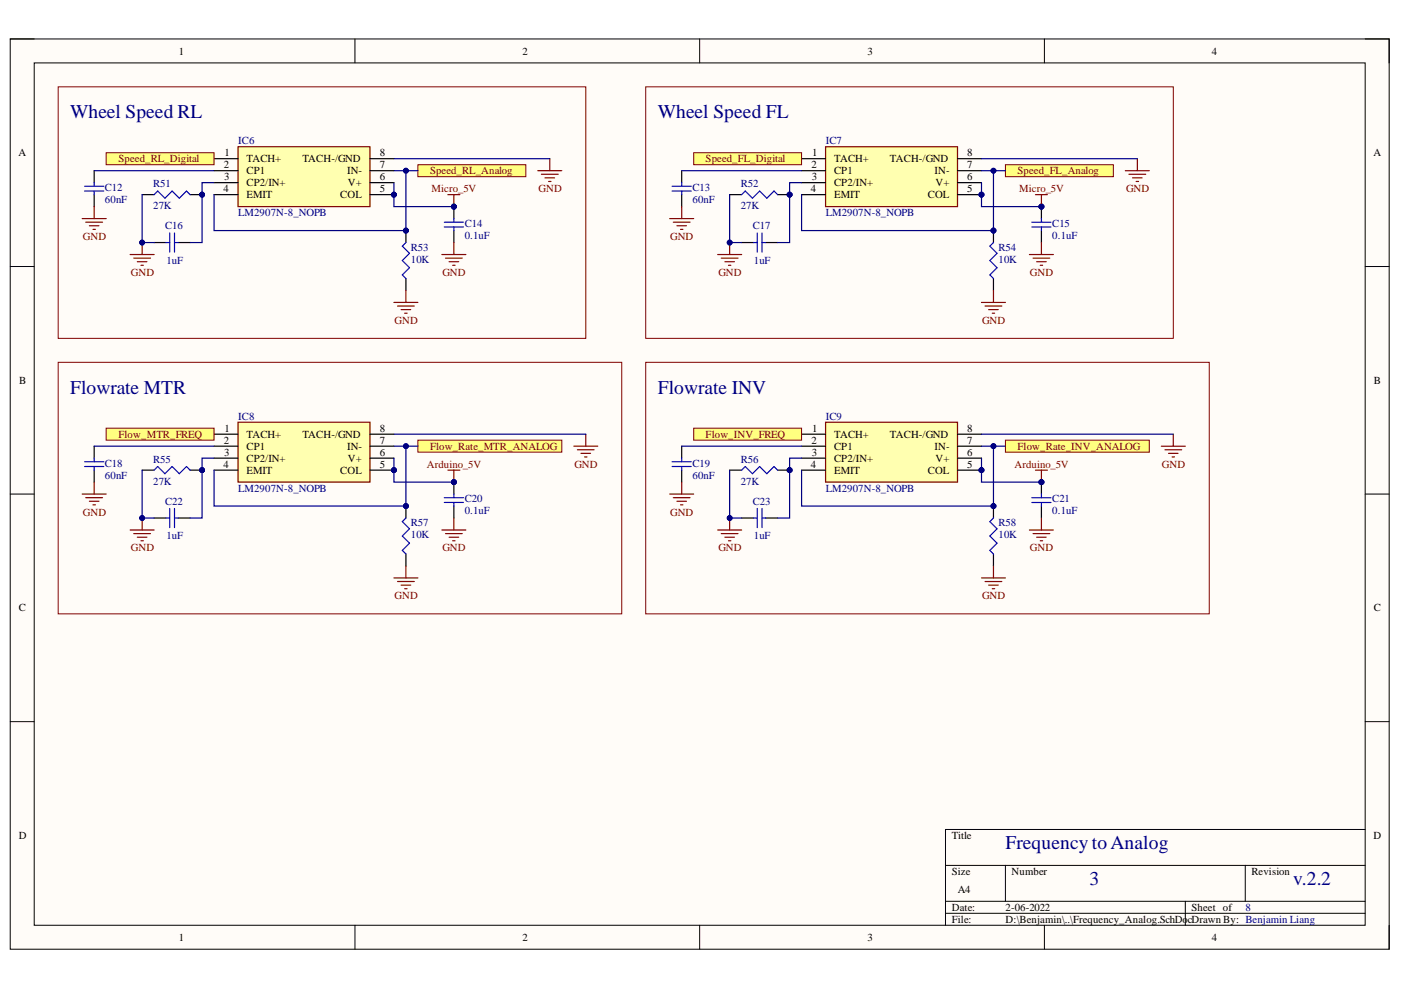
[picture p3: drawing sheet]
<svg xmlns="http://www.w3.org/2000/svg" width="297mm" height="210mm" viewBox="0 0 297 210" stroke-linecap="round" stroke-linejoin="round" font-family="sans-serif">
<defs><g id="words">
<g font-size="4.1" fill="#000080">
<text x="14.9" y="25.1">Wheel Speed RL</text>
<text x="139.5" y="25.1">Wheel Speed FL</text>
<text x="14.9" y="83.5">Flowrate MTR</text>
<text x="139.5" y="83.5">Flowrate INV</text>
<text x="213.2" y="180">Frequency to Analog</text>
<text x="231" y="187.6">3</text>
<text x="274.2" y="187.6">v.2.2</text>
</g>
<g font-size="2.3">
<text x="37.9" y="11.6">1</text>
<text x="110.8" y="11.6">2</text>
<text x="183.9" y="11.6">3</text>
<text x="256.9" y="11.6">4</text>
<text x="3.9" y="33.1">A</text>
<text x="47.4" y="35.6">2</text>
<text x="47.6" y="33.1">1</text>
<text x="52.3" y="34.4">TACH+</text>
<text x="64.1" y="34.4">TACH-/GND</text>
<text x="80.5" y="33.1">8</text>
<text x="80.5" y="35.6">7</text>
<text x="172" y="35.6">2</text>
<text x="172.2" y="33.1">1</text>
<text x="176.8" y="34.4">TACH+</text>
<text x="188.7" y="34.4">TACH-/GND</text>
<text x="205.1" y="33.1">8</text>
<text x="205.1" y="35.6">7</text>
<text x="291.2" y="33.1">A</text>
<text x="47.4" y="40.7">4</text>
<text x="47.5" y="38.2">3</text>
<text x="52.3" y="36.9">CP1</text>
<text x="52.3" y="39.4">CP2/IN+</text>
<text x="52.3" y="42">EMIT</text>
<text x="72.1" y="42">COL</text>
<text x="73.6" y="36.9">IN-</text>
<text x="73.7" y="39.4">V+</text>
<text x="80.5" y="38.2">6</text>
<text x="80.5" y="40.7">5</text>
<text x="171.9" y="40.7">4</text>
<text x="172.1" y="38.2">3</text>
<text x="176.8" y="36.9">CP1</text>
<text x="176.8" y="39.4">CP2/IN+</text>
<text x="176.8" y="42">EMIT</text>
<text x="196.7" y="42">COL</text>
<text x="198.2" y="36.9">IN-</text>
<text x="198.3" y="39.4">V+</text>
<text x="205.1" y="38.2">6</text>
<text x="205.1" y="40.7">5</text>
<text x="4.1" y="81.4">B</text>
<text x="291.3" y="81.4">B</text>
<text x="47.4" y="94.1">2</text>
<text x="47.6" y="91.5">1</text>
<text x="52.3" y="92.8">TACH+</text>
<text x="52.3" y="95.4">CP1</text>
<text x="64.1" y="92.8">TACH-/GND</text>
<text x="73.6" y="95.4">IN-</text>
<text x="80.5" y="91.5">8</text>
<text x="80.5" y="94.1">7</text>
<text x="172" y="94.1">2</text>
<text x="172.2" y="91.5">1</text>
<text x="176.8" y="92.8">TACH+</text>
<text x="176.8" y="95.4">CP1</text>
<text x="188.7" y="92.8">TACH-/GND</text>
<text x="198.2" y="95.4">IN-</text>
<text x="205.1" y="91.5">8</text>
<text x="205.1" y="94.1">7</text>
<text x="47.4" y="99.2">4</text>
<text x="47.5" y="96.6">3</text>
<text x="52.3" y="97.9">CP2/IN+</text>
<text x="52.3" y="100.4">EMIT</text>
<text x="72.1" y="100.4">COL</text>
<text x="73.7" y="97.9">V+</text>
<text x="80.5" y="96.6">6</text>
<text x="80.5" y="99.2">5</text>
<text x="171.9" y="99.2">4</text>
<text x="172.1" y="96.6">3</text>
<text x="176.8" y="97.9">CP2/IN+</text>
<text x="176.8" y="100.4">EMIT</text>
<text x="196.7" y="100.4">COL</text>
<text x="198.3" y="97.9">V+</text>
<text x="205.1" y="96.6">6</text>
<text x="205.1" y="99.2">5</text>
<text x="4" y="129.6">C</text>
<text x="291.3" y="129.6">C</text>
<text x="4" y="177.8">D</text>
<text x="201.8" y="177.8">Title</text>
<text x="291.2" y="177.8">D</text>
<text x="201.8" y="185.5">Size</text>
<text x="214.5" y="185.5">Number</text>
<text x="265.3" y="185.5">Revision</text>
<text x="203.1" y="189.3">A4</text>
<text x="201.8" y="193.1">Date:</text>
<text x="201.8" y="195.7">File:</text>
<text x="213.2" y="193.1">2-06-2022</text>
<text x="213.2" y="195.7">D:\Benjamin\..\Frequency_Analog.SchDo</text>
<text x="251.8" y="195.7">cDrawn By: Benjamin Liang</text>
<text x="252.6" y="193.1">Sheet of</text>
<text x="37.9" y="199.5">1</text>
<text x="110.8" y="199.5">2</text>
<text x="183.9" y="199.5">3</text>
<text x="256.9" y="199.5">4</text>
</g>
<g font-size="2.3" fill="#800000">
<text x="25.1" y="34.4">Speed_RL_Digital</text>
<text x="149.6" y="34.4">Speed_FL_Digital</text>
<text x="91.2" y="36.9">Speed_RL_Analog</text>
<text x="91.5" y="40.7">Micro_5V</text>
<text x="114.2" y="40.7">GND</text>
<text x="215.7" y="36.9">Speed_FL_Analog</text>
<text x="216.1" y="40.7">Micro_5V</text>
<text x="238.8" y="40.7">GND</text>
<text x="17.6" y="50.9">GND</text>
<text x="142.1" y="50.9">GND</text>
<text x="27.7" y="58.5">GND</text>
<text x="93.8" y="58.5">GND</text>
<text x="152.3" y="58.5">GND</text>
<text x="218.4" y="58.5">GND</text>
<text x="83.6" y="68.7">GND</text>
<text x="208.2" y="68.7">GND</text>
<text x="25.1" y="92.8">Flow_MTR_FREQ</text>
<text x="91.2" y="95.4">Flow_Rate_MTR_ANALOG</text>
<text x="149.6" y="92.8">Flow_INV_FREQ</text>
<text x="215.7" y="95.4">Flow_Rate_INV_ANALOG</text>
<text x="90.5" y="99.2">Arduino_5V</text>
<text x="121.8" y="99.2">GND</text>
<text x="215.1" y="99.2">Arduino_5V</text>
<text x="246.4" y="99.2">GND</text>
<text x="17.6" y="109.3">GND</text>
<text x="142.1" y="109.3">GND</text>
<text x="27.7" y="116.9">GND</text>
<text x="93.8" y="116.9">GND</text>
<text x="152.3" y="116.9">GND</text>
<text x="218.4" y="116.9">GND</text>
<text x="83.6" y="127.1">GND</text>
<text x="208.2" y="127.1">GND</text>
</g>
<g font-size="2.3" fill="#000080">
<text x="50.5" y="30.6">IC6</text>
<text x="175.1" y="30.6">IC7</text>
<text x="22.2" y="40.5">C12</text>
<text x="32.5" y="39.7">R51</text>
<text x="146.8" y="40.5">C13</text>
<text x="157.1" y="39.7">R52</text>
<text x="22.2" y="43">60nF</text>
<text x="32.5" y="44.3">27K</text>
<text x="50.5" y="45.8">LM2907N-8_NOPB</text>
<text x="146.8" y="43">60nF</text>
<text x="157.1" y="44.3">27K</text>
<text x="175.1" y="45.8">LM2907N-8_NOPB</text>
<text x="35" y="48.6">C16</text>
<text x="87.1" y="53.2">R53</text>
<text x="98.5" y="48.1">C14</text>
<text x="98.5" y="50.7">0.1uF</text>
<text x="159.6" y="48.6">C17</text>
<text x="211.7" y="53.2">R54</text>
<text x="223.1" y="48.1">C15</text>
<text x="223.1" y="50.7">0.1uF</text>
<text x="35.3" y="56">1uF</text>
<text x="87.1" y="55.8">10K</text>
<text x="159.8" y="56">1uF</text>
<text x="211.7" y="55.8">10K</text>
<text x="50.5" y="89">IC8</text>
<text x="175.1" y="89">IC9</text>
<text x="22.2" y="98.9">C18</text>
<text x="22.2" y="101.5">60nF</text>
<text x="32.5" y="98.2">R55</text>
<text x="146.8" y="98.9">C19</text>
<text x="146.8" y="101.5">60nF</text>
<text x="157.1" y="98.2">R56</text>
<text x="32.5" y="102.7">27K</text>
<text x="35" y="107">C22</text>
<text x="50.5" y="104.2">LM2907N-8_NOPB</text>
<text x="98.5" y="106.5">C20</text>
<text x="157.1" y="102.7">27K</text>
<text x="159.6" y="107">C23</text>
<text x="175.1" y="104.2">LM2907N-8_NOPB</text>
<text x="223.1" y="106.5">C21</text>
<text x="87.1" y="111.6">R57</text>
<text x="98.5" y="109.1">0.1uF</text>
<text x="211.7" y="111.6">R58</text>
<text x="223.1" y="109.1">0.1uF</text>
<text x="35.3" y="114.4">1uF</text>
<text x="87.1" y="114.1">10K</text>
<text x="159.8" y="114.4">1uF</text>
<text x="211.7" y="114.1">10K</text>
<text x="264" y="193.1">8</text>
</g>
</g></defs>
<path d="M2.2 8.3h292.3v193h-292.3z" fill-rule="evenodd" fill="#fffcf8"/>
<path d="M2.2 8.3h292.3v193h-292.3z" fill="none" stroke="#000" stroke-width=".21"/>
<path d="M7.3 13.3h282.1v182.9h-282.1z" fill-rule="evenodd" fill="#fffcf8"/>
<g fill="none" stroke="#000" stroke-width=".21">
<path d="M2.2 8.3h5.1M7.3 13.3h282.1v182.9h-282.1zM75.3 8.3v5M148.3 8.3v5M221.4 8.3v5M289.4 8.3h5.1v5M2.2 56.5h5.1M289.4 56.5h5.1M2.2 104.8h5.1M289.4 104.8h5.1M2.2 153h5.1M289.4 153h5.1"/>
<path d="M289.4 175.9h-88.9v20.3M75.3 196.2v5.1M148.3 196.2v5.1M200.5 183.5h88.9M200.5 191.1h88.9M200.5 193.6h88.9M213.2 183.5v7.6M221.4 196.2v5.1M251.3 191.1v5.1M264 183.5v7.6M294.5 196.2v5.1"/>
</g>
<path d="M12.3 18.4h111.9v53.3h-111.9zM136.9 18.4h111.9v53.3h-111.9zM12.3 76.8h119.5v53.4h-119.5zM136.9 76.8h119.5v53.4h-119.5z" fill="none" stroke="#800000" stroke-width=".21"/>
<circle cx="83.5" cy="41.3" r=".51" fill="#000080"/>
<circle cx="83.5" cy="41.3" r=".51" fill="none" stroke="#000080" stroke-width=".21"/>
<path d="M50.5 31.1h27.9v12.7h-27.9z" fill-rule="evenodd" fill="#ffffb0"/>
<path d="M50.5 31.1h27.9v12.7h-27.9z" fill="none" stroke="#800000" stroke-width=".25"/>
<path d="M45.4 33.6h5.1M45.4 36.2h5.1M45.4 38.7h5.1M78.4 33.6h5.1M78.4 36.2h5.1M78.4 38.7h5.1M45.4 41.3h5.1M78.4 41.3h5.1" fill="none" stroke="#000" stroke-width=".25"/>
<circle cx="83.5" cy="41.3" r=".51" fill="#000080"/>
<circle cx="83.5" cy="41.3" r=".51" fill="none" stroke="#000080" stroke-width=".21"/>
<path d="M22.5 32.4h22.9v2.5h-22.9z" fill-rule="evenodd" fill="#ffff80"/>
<path d="M22.5 32.4h22.9v2.5h-22.9z" fill="none" stroke="#800000" stroke-width=".21"/>
<path d="M114 36.2h5.1M114.8 36.9h3.5M115.5 37.7h2.1M116.3 38.5h.5M116.6 33.6v2.6M17.4 46.3h5.1M18.2 47.1h3.5M18.9 47.9h2.1M19.7 48.6h.5M20 43.8v2.5" fill="none" stroke="#800000" stroke-width=".25"/>
<path d="M20 36.2v2.5M20 41.3v2.5" fill="none" stroke="#000" stroke-width=".25"/>
<path d="M17.9 39.5h4.1M20 38.7v.8M17.9 40.5h4.1M20 40.5v.8" fill="none" stroke="#00f" stroke-width=".25"/>
<circle cx="42.8" cy="41.3" r=".51" fill="#000080"/>
<circle cx="42.8" cy="41.3" r=".51" fill="none" stroke="#000080" stroke-width=".21"/>
<path d="M30.1 41.3h2.6M40.3 41.3h2.5" fill="none" stroke="#000" stroke-width=".25"/>
<circle cx="42.8" cy="41.3" r=".51" fill="#000080"/>
<circle cx="42.8" cy="41.3" r=".51" fill="none" stroke="#000080" stroke-width=".21"/>
<path d="M32.7 41.3l.7-.8 1.6 1.5 1.5-1.5 1.5 1.5 1.5-1.5 .8 .8M35.2 51.4h.8M36 49.4v4.1M37 49.4v4.1M37 51.4h.8" fill="none" stroke="#00f" stroke-width=".25"/>
<path d="M32.7 51.4h2.5M37.8 51.4h2.5" fill="none" stroke="#000" stroke-width=".25"/>
<path d="M27.6 54h5.1M28.4 54.7h3.5M29.1 55.5h2M29.9 56.3h.5M30.1 51.4v2.6" fill="none" stroke="#800000" stroke-width=".25"/>
<circle cx="30.1" cy="51.4" r=".51" fill="#000080"/>
<circle cx="30.1" cy="51.4" r=".51" fill="none" stroke="#000080" stroke-width=".21"/>
<circle cx="96.2" cy="43.8" r=".51" fill="#000080"/>
<circle cx="96.2" cy="43.8" r=".51" fill="none" stroke="#000080" stroke-width=".21"/>
<path d="M96.2 43.8v2.5" fill="none" stroke="#000" stroke-width=".25"/>
<circle cx="96.2" cy="43.8" r=".51" fill="#000080"/>
<circle cx="96.2" cy="43.8" r=".51" fill="none" stroke="#000080" stroke-width=".21"/>
<path d="M96.2 48.9v2.5" fill="none" stroke="#000" stroke-width=".25"/>
<path d="M94.2 48.1h4.1M94.2 47.1h4.1M96.2 46.3v.8M96.2 48.1v.8" fill="none" stroke="#00f" stroke-width=".25"/>
<path d="M93.7 54h5.1M94.5 54.7h3.5M95.2 55.5h2M96 56.3h.5M96.2 51.4v2.6" fill="none" stroke="#800000" stroke-width=".25"/>
<circle cx="86.1" cy="48.9" r=".51" fill="#000080"/>
<circle cx="86.1" cy="48.9" r=".51" fill="none" stroke="#000080" stroke-width=".21"/>
<path d="M86.1 48.9v2.5M86.1 59v2.6" fill="none" stroke="#000" stroke-width=".25"/>
<circle cx="86.1" cy="48.9" r=".51" fill="#000080"/>
<circle cx="86.1" cy="48.9" r=".51" fill="none" stroke="#000080" stroke-width=".21"/>
<path d="M86.1 51.4l-.8 .8 1.5 1.5-1.5 1.5 1.5 1.6-1.5 1.5 .8 .7" fill="none" stroke="#00f" stroke-width=".25"/>
<path d="M83.5 64.1h5.1M84.3 64.9h3.5M85 65.6h2.1M85.8 66.4h.5M86.1 61.6v2.5" fill="none" stroke="#800000" stroke-width=".25"/>
<path d="M88.6 34.9h22.9v2.6h-22.9z" fill-rule="evenodd" fill="#ffff80"/>
<path d="M88.6 34.9h22.9v2.6h-22.9z" fill="none" stroke="#800000" stroke-width=".21"/>
<circle cx="208.1" cy="41.3" r=".51" fill="#000080"/>
<circle cx="208.1" cy="41.3" r=".51" fill="none" stroke="#000080" stroke-width=".21"/>
<path d="M175 31.1h28v12.7h-28z" fill-rule="evenodd" fill="#ffffb0"/>
<path d="M175 31.1h28v12.7h-28z" fill="none" stroke="#800000" stroke-width=".25"/>
<path d="M170 33.6h5M170 36.2h5M170 38.7h5M203 33.6h5.1M203 36.2h5.1M203 38.7h5.1M170 41.3h5M203 41.3h5.1" fill="none" stroke="#000" stroke-width=".25"/>
<circle cx="208.1" cy="41.3" r=".51" fill="#000080"/>
<circle cx="208.1" cy="41.3" r=".51" fill="none" stroke="#000080" stroke-width=".21"/>
<path d="M238.6 36.2h5.1M239.4 37h3.5M240.1 37.7h2.1M240.9 38.5h.5M241.1 33.6v2.6M142 46.3h5.1M142.8 47.1h3.5M143.5 47.9h2M144.3 48.6h.5M144.5 43.8v2.5" fill="none" stroke="#800000" stroke-width=".25"/>
<path d="M144.5 36.2v2.5M144.5 41.3v2.5" fill="none" stroke="#000" stroke-width=".25"/>
<path d="M142.5 39.5h4.1M144.5 38.7v.8M142.5 40.5h4.1M144.5 40.5v.8" fill="none" stroke="#00f" stroke-width=".25"/>
<circle cx="167.4" cy="41.3" r=".51" fill="#000080"/>
<circle cx="167.4" cy="41.3" r=".51" fill="none" stroke="#000080" stroke-width=".21"/>
<path d="M154.7 41.3h2.5M164.9 41.3h2.5" fill="none" stroke="#000" stroke-width=".25"/>
<circle cx="167.4" cy="41.3" r=".51" fill="#000080"/>
<circle cx="167.4" cy="41.3" r=".51" fill="none" stroke="#000080" stroke-width=".21"/>
<path d="M157.2 41.3l.8-.8 1.5 1.5 1.6-1.5 1.5 1.5 1.5-1.5 .8 .8M159.8 51.4h.7M160.5 49.4v4.1M161.6 49.4v4.1M161.6 51.4h.7" fill="none" stroke="#00f" stroke-width=".25"/>
<path d="M157.2 51.4h2.6M162.3 51.4h2.6" fill="none" stroke="#000" stroke-width=".25"/>
<path d="M152.2 54h5M152.9 54.7h3.6M153.7 55.5h2M154.4 56.3h.6M154.7 51.4v2.6" fill="none" stroke="#800000" stroke-width=".25"/>
<circle cx="154.7" cy="51.4" r=".51" fill="#000080"/>
<circle cx="154.7" cy="51.4" r=".51" fill="none" stroke="#000080" stroke-width=".21"/>
<circle cx="220.8" cy="43.8" r=".51" fill="#000080"/>
<circle cx="220.8" cy="43.8" r=".51" fill="none" stroke="#000080" stroke-width=".21"/>
<path d="M220.8 43.8v2.6" fill="none" stroke="#000" stroke-width=".25"/>
<circle cx="220.8" cy="43.8" r=".51" fill="#000080"/>
<circle cx="220.8" cy="43.8" r=".51" fill="none" stroke="#000080" stroke-width=".21"/>
<path d="M220.8 48.9v2.5" fill="none" stroke="#000" stroke-width=".25"/>
<path d="M218.8 48.1h4M218.8 47.1h4M220.8 46.4v.7M220.8 48.1v.8" fill="none" stroke="#00f" stroke-width=".25"/>
<path d="M218.3 54h5M219 54.7h3.6M219.8 55.5h2M220.5 56.2h.6M220.8 51.4v2.6" fill="none" stroke="#800000" stroke-width=".25"/>
<circle cx="210.6" cy="48.9" r=".51" fill="#000080"/>
<circle cx="210.6" cy="48.9" r=".51" fill="none" stroke="#000080" stroke-width=".21"/>
<path d="M210.6 48.9v2.5M210.6 59v2.6" fill="none" stroke="#000" stroke-width=".25"/>
<circle cx="210.6" cy="48.9" r=".51" fill="#000080"/>
<circle cx="210.6" cy="48.9" r=".51" fill="none" stroke="#000080" stroke-width=".21"/>
<path d="M210.6 51.4l-.7 .8 1.5 1.5-1.5 1.5 1.5 1.6-1.5 1.5 .7 .7" fill="none" stroke="#00f" stroke-width=".25"/>
<path d="M208.1 64.1h5.1M208.9 64.9h3.5M209.6 65.6h2M210.4 66.4h.5M210.6 61.6v2.5" fill="none" stroke="#800000" stroke-width=".25"/>
<path d="M147.1 32.4h22.9v2.5h-22.9z" fill-rule="evenodd" fill="#ffff80"/>
<path d="M147.1 32.4h22.9v2.5h-22.9z" fill="none" stroke="#800000" stroke-width=".21"/>
<path d="M213.2 34.9h22.9v2.6h-22.9z" fill-rule="evenodd" fill="#ffff80"/>
<path d="M213.2 34.9h22.9v2.6h-22.9z" fill="none" stroke="#800000" stroke-width=".21"/>
<circle cx="208.1" cy="99.7" r=".51" fill="#000080"/>
<circle cx="208.1" cy="99.7" r=".51" fill="none" stroke="#000080" stroke-width=".21"/>
<path d="M175 89.5h28v12.7h-28z" fill-rule="evenodd" fill="#ffffb0"/>
<path d="M175 89.5h28v12.7h-28z" fill="none" stroke="#800000" stroke-width=".25"/>
<path d="M170 92.1h5M170 94.6h5M170 97.1h5M170 99.7h5M203 92.1h5.1M203 94.6h5.1M203 97.1h5.1M203 99.7h5.1" fill="none" stroke="#000" stroke-width=".25"/>
<circle cx="208.1" cy="99.7" r=".51" fill="#000080"/>
<circle cx="208.1" cy="99.7" r=".51" fill="none" stroke="#000080" stroke-width=".21"/>
<path d="M246.2 94.6h5.1M247 95.4h3.5M247.7 96.1h2.1M248.5 96.9h.5M248.8 92.1v2.5M142 104.8h5.1M142.8 105.5h3.5M143.5 106.3h2M144.3 107h.5M144.5 102.2v2.6" fill="none" stroke="#800000" stroke-width=".25"/>
<path d="M144.5 94.6v2.5M144.5 99.7v2.5" fill="none" stroke="#000" stroke-width=".25"/>
<path d="M142.5 98.9h4.1M142.5 97.9h4.1M144.5 97.1v.8M144.5 98.9v.8" fill="none" stroke="#00f" stroke-width=".25"/>
<circle cx="167.4" cy="99.7" r=".51" fill="#000080"/>
<circle cx="167.4" cy="99.7" r=".51" fill="none" stroke="#000080" stroke-width=".21"/>
<path d="M154.7 99.7h2.5M164.9 99.7h2.5" fill="none" stroke="#000" stroke-width=".25"/>
<circle cx="167.4" cy="99.7" r=".51" fill="#000080"/>
<circle cx="167.4" cy="99.7" r=".51" fill="none" stroke="#000080" stroke-width=".21"/>
<path d="M157.2 99.7l.8-.8 1.5 1.5 1.6-1.5 1.5 1.5 1.5-1.5 .8 .8M159.8 109.8h.7M160.5 107.8v4.1M161.6 107.8v4.1M161.6 109.8h.7" fill="none" stroke="#00f" stroke-width=".25"/>
<path d="M157.2 109.8h2.6M162.3 109.8h2.6" fill="none" stroke="#000" stroke-width=".25"/>
<path d="M152.2 112.4h5M152.9 113.1h3.6M153.7 113.9h2M154.4 114.7h.6M154.7 109.8v2.6" fill="none" stroke="#800000" stroke-width=".25"/>
<circle cx="154.7" cy="109.8" r=".51" fill="#000080"/>
<circle cx="154.7" cy="109.8" r=".51" fill="none" stroke="#000080" stroke-width=".21"/>
<path d="M219.5 99.7h2.6M220.8 99.7v2.5" fill="none" stroke="#800000" stroke-width=".25"/>
<circle cx="220.8" cy="102.2" r=".51" fill="#000080"/>
<circle cx="220.8" cy="102.2" r=".51" fill="none" stroke="#000080" stroke-width=".21"/>
<circle cx="220.8" cy="102.2" r=".51" fill="#000080"/>
<circle cx="220.8" cy="102.2" r=".51" fill="none" stroke="#000080" stroke-width=".21"/>
<path d="M220.8 102.2v2.6" fill="none" stroke="#000" stroke-width=".25"/>
<circle cx="220.8" cy="102.2" r=".51" fill="#000080"/>
<circle cx="220.8" cy="102.2" r=".51" fill="none" stroke="#000080" stroke-width=".21"/>
<path d="M220.8 107.3v2.5" fill="none" stroke="#000" stroke-width=".25"/>
<path d="M218.8 106.5h4M218.8 105.5h4M220.8 104.8v.7M220.8 106.5v.8" fill="none" stroke="#00f" stroke-width=".25"/>
<path d="M218.3 112.4h5M219 113.1h3.6M219.8 113.9h2M220.5 114.7h.6M220.8 109.8v2.6" fill="none" stroke="#800000" stroke-width=".25"/>
<circle cx="210.6" cy="107.3" r=".51" fill="#000080"/>
<circle cx="210.6" cy="107.3" r=".51" fill="none" stroke="#000080" stroke-width=".21"/>
<path d="M210.6 107.3v2.5M210.6 117.5v2.5" fill="none" stroke="#000" stroke-width=".25"/>
<circle cx="210.6" cy="107.3" r=".51" fill="#000080"/>
<circle cx="210.6" cy="107.3" r=".51" fill="none" stroke="#000080" stroke-width=".21"/>
<path d="M210.6 109.8l-.7 .8 1.5 1.5-1.5 1.5 1.5 1.6-1.5 1.5 .7 .8" fill="none" stroke="#00f" stroke-width=".25"/>
<path d="M210.6 120v2.5M208.1 122.5h5.1M208.9 123.3h3.5M209.6 124.1h2M210.4 124.8h.5" fill="none" stroke="#800000" stroke-width=".25"/>
<circle cx="83.5" cy="99.7" r=".51" fill="#000080"/>
<circle cx="83.5" cy="99.7" r=".51" fill="none" stroke="#000080" stroke-width=".21"/>
<path d="M50.5 89.5h27.9v12.7h-27.9z" fill-rule="evenodd" fill="#ffffb0"/>
<path d="M50.5 89.5h27.9v12.7h-27.9z" fill="none" stroke="#800000" stroke-width=".25"/>
<path d="M45.4 92.1h5.1M45.4 94.6h5.1M45.4 97.1h5.1M45.4 99.7h5.1M78.4 92.1h5.1M78.4 94.6h5.1M78.4 97.1h5.1M78.4 99.7h5.1" fill="none" stroke="#000" stroke-width=".25"/>
<circle cx="83.5" cy="99.7" r=".51" fill="#000080"/>
<circle cx="83.5" cy="99.7" r=".51" fill="none" stroke="#000080" stroke-width=".21"/>
<path d="M121.7 94.6h5M122.4 95.4h3.6M123.2 96.1h2M123.9 96.9h.6M124.2 92.1v2.5M17.4 104.8h5.1M18.2 105.5h3.5M18.9 106.3h2.1M19.7 107h.5M20 102.2v2.6" fill="none" stroke="#800000" stroke-width=".25"/>
<path d="M20 94.6v2.5M20 99.7v2.5" fill="none" stroke="#000" stroke-width=".25"/>
<path d="M17.9 98.9h4.1M17.9 97.9h4.1M20 97.1v.8M20 98.9v.8" fill="none" stroke="#00f" stroke-width=".25"/>
<circle cx="42.8" cy="99.7" r=".51" fill="#000080"/>
<circle cx="42.8" cy="99.7" r=".51" fill="none" stroke="#000080" stroke-width=".21"/>
<path d="M30.1 99.7h2.6M40.3 99.7h2.5" fill="none" stroke="#000" stroke-width=".25"/>
<circle cx="42.8" cy="99.7" r=".51" fill="#000080"/>
<circle cx="42.8" cy="99.7" r=".51" fill="none" stroke="#000080" stroke-width=".21"/>
<path d="M32.7 99.7l.7-.8 1.6 1.5 1.5-1.5 1.5 1.5 1.5-1.5 .8 .8M35.2 109.8h.8M36 107.8v4.1M37 107.8v4.1M37 109.8h.8" fill="none" stroke="#00f" stroke-width=".25"/>
<path d="M32.7 109.8h2.5M37.8 109.8h2.5" fill="none" stroke="#000" stroke-width=".25"/>
<path d="M27.6 112.4h5.1M28.4 113.1h3.5M29.1 113.9h2M29.9 114.7h.5M30.1 109.8v2.6" fill="none" stroke="#800000" stroke-width=".25"/>
<circle cx="30.1" cy="109.8" r=".51" fill="#000080"/>
<circle cx="30.1" cy="109.8" r=".51" fill="none" stroke="#000080" stroke-width=".21"/>
<path d="M95 99.7h2.5M96.2 99.7v2.5" fill="none" stroke="#800000" stroke-width=".25"/>
<circle cx="96.2" cy="102.2" r=".51" fill="#000080"/>
<circle cx="96.2" cy="102.2" r=".51" fill="none" stroke="#000080" stroke-width=".21"/>
<circle cx="96.2" cy="102.2" r=".51" fill="#000080"/>
<circle cx="96.2" cy="102.2" r=".51" fill="none" stroke="#000080" stroke-width=".21"/>
<path d="M96.2 102.2v2.6" fill="none" stroke="#000" stroke-width=".25"/>
<circle cx="96.2" cy="102.2" r=".51" fill="#000080"/>
<circle cx="96.2" cy="102.2" r=".51" fill="none" stroke="#000080" stroke-width=".21"/>
<path d="M96.2 107.3v2.5" fill="none" stroke="#000" stroke-width=".25"/>
<path d="M94.2 106.5h4.1M94.2 105.5h4.1M96.2 104.8v.7M96.2 106.5v.8" fill="none" stroke="#00f" stroke-width=".25"/>
<path d="M93.7 112.4h5.1M94.5 113.1h3.5M95.2 113.9h2M96 114.7h.5M96.2 109.8v2.6" fill="none" stroke="#800000" stroke-width=".25"/>
<circle cx="86.1" cy="107.3" r=".51" fill="#000080"/>
<circle cx="86.1" cy="107.3" r=".51" fill="none" stroke="#000080" stroke-width=".21"/>
<path d="M86.1 107.3v2.5M86.1 117.5v2.5" fill="none" stroke="#000" stroke-width=".25"/>
<circle cx="86.1" cy="107.3" r=".51" fill="#000080"/>
<circle cx="86.1" cy="107.3" r=".51" fill="none" stroke="#000080" stroke-width=".21"/>
<path d="M86.1 109.8l-.8 .8 1.5 1.5-1.5 1.5 1.5 1.6-1.5 1.5 .8 .8" fill="none" stroke="#00f" stroke-width=".25"/>
<path d="M86.1 120v2.5M83.5 122.5h5.1M84.3 123.3h3.5M85 124.1h2.1M85.8 124.8h.5" fill="none" stroke="#800000" stroke-width=".25"/>
<path d="M22.5 90.8h22.9v2.5h-22.9z" fill-rule="evenodd" fill="#ffff80"/>
<path d="M22.5 90.8h22.9v2.5h-22.9z" fill="none" stroke="#800000" stroke-width=".21"/>
<path d="M213.2 93.3h30.5v2.6h-30.5z" fill-rule="evenodd" fill="#ffff80"/>
<path d="M213.2 93.3h30.5v2.6h-30.5z" fill="none" stroke="#800000" stroke-width=".21"/>
<path d="M88.6 93.3h30.5v2.6h-30.5z" fill-rule="evenodd" fill="#ffff80"/>
<path d="M88.6 93.3h30.5v2.6h-30.5z" fill="none" stroke="#800000" stroke-width=".21"/>
<path d="M83.5 33.6h33.1M30.1 41.3v10.1h2.6" fill="none" stroke="#000080" stroke-width=".25"/>
<circle cx="30.1" cy="51.4" r=".51" fill="#000080"/>
<circle cx="30.1" cy="51.4" r=".51" fill="none" stroke="#000080" stroke-width=".21"/>
<path d="M83.5 36.2h2.6v12.7h-40.7v-7.6" fill="none" stroke="#000080" stroke-width=".25"/>
<circle cx="86.1" cy="48.9" r=".51" fill="#000080"/>
<circle cx="86.1" cy="48.9" r=".51" fill="none" stroke="#000080" stroke-width=".21"/>
<circle cx="86.1" cy="36.2" r=".51" fill="#000080"/>
<circle cx="86.1" cy="36.2" r=".51" fill="none" stroke="#000080" stroke-width=".21"/>
<path d="M86.1 36.2h2.5" fill="none" stroke="#000080" stroke-width=".25"/>
<circle cx="86.1" cy="36.2" r=".51" fill="#000080"/>
<circle cx="86.1" cy="36.2" r=".51" fill="none" stroke="#000080" stroke-width=".21"/>
<path d="M83.5 38.7v5.1h12.7" fill="none" stroke="#000080" stroke-width=".25"/>
<circle cx="83.5" cy="41.3" r=".51" fill="#000080"/>
<circle cx="83.5" cy="41.3" r=".51" fill="none" stroke="#000080" stroke-width=".21"/>
<circle cx="96.2" cy="43.8" r=".51" fill="#000080"/>
<circle cx="96.2" cy="43.8" r=".51" fill="none" stroke="#000080" stroke-width=".21"/>
<path d="M20 36.2h25.4M45.4 38.7h-2.6v12.7h-2.5" fill="none" stroke="#000080" stroke-width=".25"/>
<circle cx="42.8" cy="41.3" r=".51" fill="#000080"/>
<circle cx="42.8" cy="41.3" r=".51" fill="none" stroke="#000080" stroke-width=".21"/>
<path d="M208.1 33.6h33M154.7 41.3v10.1h2.5" fill="none" stroke="#000080" stroke-width=".25"/>
<circle cx="154.7" cy="51.4" r=".51" fill="#000080"/>
<circle cx="154.7" cy="51.4" r=".51" fill="none" stroke="#000080" stroke-width=".21"/>
<path d="M208.1 36.2h2.5v12.7h-40.6v-7.6" fill="none" stroke="#000080" stroke-width=".25"/>
<circle cx="210.6" cy="48.9" r=".51" fill="#000080"/>
<circle cx="210.6" cy="48.9" r=".51" fill="none" stroke="#000080" stroke-width=".21"/>
<circle cx="210.6" cy="36.2" r=".51" fill="#000080"/>
<circle cx="210.6" cy="36.2" r=".51" fill="none" stroke="#000080" stroke-width=".21"/>
<path d="M210.6 36.2h2.6" fill="none" stroke="#000080" stroke-width=".25"/>
<circle cx="210.6" cy="36.2" r=".51" fill="#000080"/>
<circle cx="210.6" cy="36.2" r=".51" fill="none" stroke="#000080" stroke-width=".21"/>
<path d="M208.1 38.7v5.1h12.7" fill="none" stroke="#000080" stroke-width=".25"/>
<circle cx="208.1" cy="41.3" r=".51" fill="#000080"/>
<circle cx="208.1" cy="41.3" r=".51" fill="none" stroke="#000080" stroke-width=".21"/>
<circle cx="220.8" cy="43.8" r=".51" fill="#000080"/>
<circle cx="220.8" cy="43.8" r=".51" fill="none" stroke="#000080" stroke-width=".21"/>
<path d="M144.5 36.2h25.5M170 38.7h-2.6v12.7h-2.5" fill="none" stroke="#000080" stroke-width=".25"/>
<circle cx="167.4" cy="41.3" r=".51" fill="#000080"/>
<circle cx="167.4" cy="41.3" r=".51" fill="none" stroke="#000080" stroke-width=".21"/>
<path d="M154.7 99.7v10.1h2.5M208.1 92.1h40.7" fill="none" stroke="#000080" stroke-width=".25"/>
<circle cx="154.7" cy="109.8" r=".51" fill="#000080"/>
<circle cx="154.7" cy="109.8" r=".51" fill="none" stroke="#000080" stroke-width=".21"/>
<path d="M208.1 94.6h2.5v12.7h-40.6v-7.6" fill="none" stroke="#000080" stroke-width=".25"/>
<circle cx="210.6" cy="107.3" r=".51" fill="#000080"/>
<circle cx="210.6" cy="107.3" r=".51" fill="none" stroke="#000080" stroke-width=".21"/>
<circle cx="210.6" cy="94.6" r=".51" fill="#000080"/>
<circle cx="210.6" cy="94.6" r=".51" fill="none" stroke="#000080" stroke-width=".21"/>
<path d="M210.6 94.6h2.6" fill="none" stroke="#000080" stroke-width=".25"/>
<circle cx="210.6" cy="94.6" r=".51" fill="#000080"/>
<circle cx="210.6" cy="94.6" r=".51" fill="none" stroke="#000080" stroke-width=".21"/>
<path d="M208.1 97.1v5.1h12.7" fill="none" stroke="#000080" stroke-width=".25"/>
<circle cx="208.1" cy="99.7" r=".51" fill="#000080"/>
<circle cx="208.1" cy="99.7" r=".51" fill="none" stroke="#000080" stroke-width=".21"/>
<circle cx="220.8" cy="102.2" r=".51" fill="#000080"/>
<circle cx="220.8" cy="102.2" r=".51" fill="none" stroke="#000080" stroke-width=".21"/>
<path d="M144.5 94.6h25.5M170 97.1h-2.6v12.7h-2.5" fill="none" stroke="#000080" stroke-width=".25"/>
<circle cx="167.4" cy="99.7" r=".51" fill="#000080"/>
<circle cx="167.4" cy="99.7" r=".51" fill="none" stroke="#000080" stroke-width=".21"/>
<path d="M30.1 99.7v10.1h2.6M83.5 92.1h40.7" fill="none" stroke="#000080" stroke-width=".25"/>
<circle cx="30.1" cy="109.8" r=".51" fill="#000080"/>
<circle cx="30.1" cy="109.8" r=".51" fill="none" stroke="#000080" stroke-width=".21"/>
<path d="M83.5 94.6h2.6v12.7h-40.7v-7.6" fill="none" stroke="#000080" stroke-width=".25"/>
<circle cx="86.1" cy="107.3" r=".51" fill="#000080"/>
<circle cx="86.1" cy="107.3" r=".51" fill="none" stroke="#000080" stroke-width=".21"/>
<circle cx="86.1" cy="94.6" r=".51" fill="#000080"/>
<circle cx="86.1" cy="94.6" r=".51" fill="none" stroke="#000080" stroke-width=".21"/>
<path d="M86.1 94.6h2.5" fill="none" stroke="#000080" stroke-width=".25"/>
<circle cx="86.1" cy="94.6" r=".51" fill="#000080"/>
<circle cx="86.1" cy="94.6" r=".51" fill="none" stroke="#000080" stroke-width=".21"/>
<path d="M83.5 97.1v5.1h12.7" fill="none" stroke="#000080" stroke-width=".25"/>
<circle cx="83.5" cy="99.7" r=".51" fill="#000080"/>
<circle cx="83.5" cy="99.7" r=".51" fill="none" stroke="#000080" stroke-width=".21"/>
<circle cx="96.2" cy="102.2" r=".51" fill="#000080"/>
<circle cx="96.2" cy="102.2" r=".51" fill="none" stroke="#000080" stroke-width=".21"/>
<path d="M20 94.6h25.4M45.4 97.1h-2.6v12.7h-2.5" fill="none" stroke="#000080" stroke-width=".25"/>
<circle cx="42.8" cy="99.7" r=".51" fill="#000080"/>
<circle cx="42.8" cy="99.7" r=".51" fill="none" stroke="#000080" stroke-width=".21"/>
<path d="M147.1 90.8h22.9v2.5h-22.9z" fill-rule="evenodd" fill="#ffff80"/>
<path d="M147.1 90.8h22.9v2.5h-22.9z" fill="none" stroke="#800000" stroke-width=".21"/>
<path d="M95 41.3h2.5M96.2 41.3v2.5" fill="none" stroke="#800000" stroke-width=".25"/>
<circle cx="96.2" cy="43.8" r=".51" fill="#000080"/>
<circle cx="96.2" cy="43.8" r=".51" fill="none" stroke="#000080" stroke-width=".21"/>
<path d="M219.5 41.3h2.6M220.8 41.3v2.5" fill="none" stroke="#800000" stroke-width=".25"/>
<circle cx="220.8" cy="43.8" r=".51" fill="#000080"/>
<circle cx="220.8" cy="43.8" r=".51" fill="none" stroke="#000080" stroke-width=".21"/>
<use href="#words"/>
</svg>
